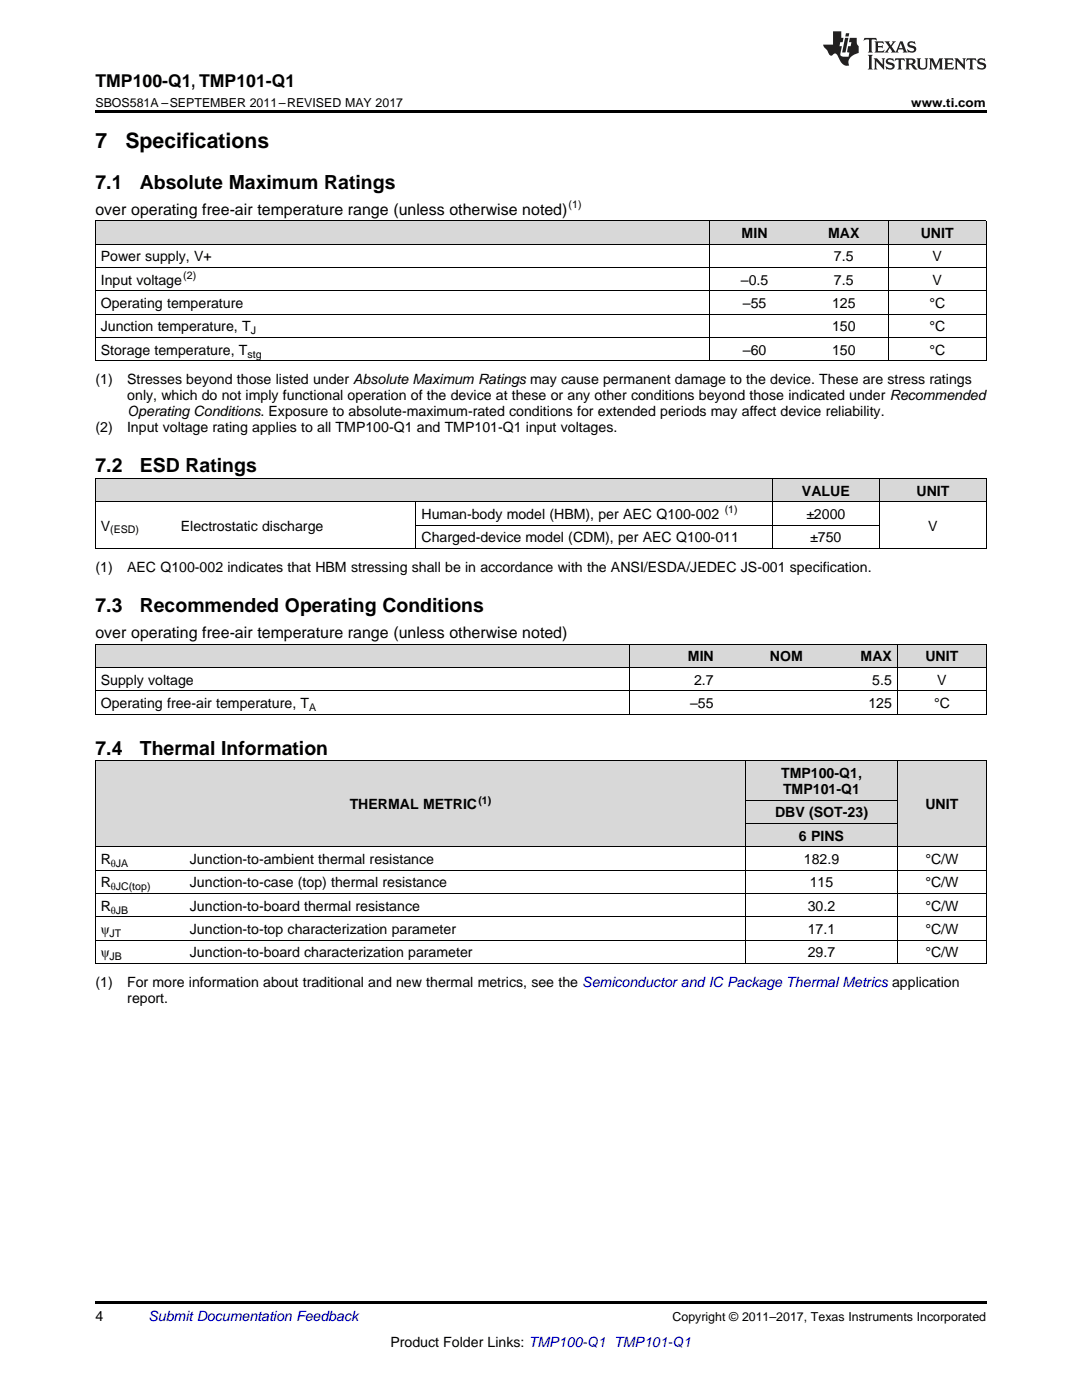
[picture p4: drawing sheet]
<svg xmlns="http://www.w3.org/2000/svg" width="216mm" height="279mm" viewBox="0 0 216 279" stroke-linecap="round" stroke-linejoin="round" font-family="sans-serif">
<defs><g id="words">
<g font-size="4.2">
<text x="19" y="29.6">7</text>
<text x="25" y="29.6">Specifications</text>
</g>
<g font-size="3.9">
<text x="19" y="37.7">7.1</text>
<text x="27.9" y="37.7">Absolute Maximum Ratings</text>
<text x="19" y="94.3">7.2</text>
<text x="27.9" y="94.3">ESD Ratings</text>
<text x="19" y="122.2">7.3</text>
<text x="27.9" y="122.2">Recommended Operating Conditions</text>
<text x="19" y="150.6">7.4</text>
<text x="27.9" y="150.6">Thermal Information</text>
</g>
<text font-size="3.5" x="19" y="17.3">TMP100-Q1, TMP101-Q1</text>
<g font-size="3.2">
<text x="19" y="42.9">over operating free-air temperature range (unless otherwise noted)</text>
<text x="19" y="127.3">over operating free-air temperature range (unless otherwise noted)</text>
</g>
<g font-size="2.8">
<text x="148" y="47.5">MIN</text>
<text x="165.2" y="47.5">MAX</text>
<text x="183.7" y="47.5">UNIT</text>
<text x="20.1" y="52.2">Power supply, V+</text>
<text x="166.4" y="52.2">7.5</text>
<text x="186.1" y="52.2">V</text>
<text x="20.1" y="56.8">Input voltage</text>
<text x="147.8" y="56.8">–0.5</text>
<text x="166.4" y="56.8">7.5</text>
<text x="186.1" y="56.8">V</text>
<text x="20.1" y="61.5">Operating temperature</text>
<text x="148.2" y="61.5">–55</text>
<text x="166" y="61.5">125</text>
<text x="185.5" y="61.5">°C</text>
<text x="20.1" y="66.1">Junction temperature, T</text>
<text x="20.1" y="70.8">Storage temperature, T</text>
<text x="148.2" y="70.8">–60</text>
<text x="166" y="66.1">150</text>
<text x="166" y="70.8">150</text>
<text x="185.5" y="66.1">°C</text>
<text x="185.5" y="70.8">°C</text>
<text x="19" y="76.7">(1)</text>
<text x="25.4" y="76.7">Stresses beyond those listed under Absolute Maximum Ratings may cause permanent damage to the device. These are stress ratings</text>
<text x="25.4" y="79.8">only, which do not imply functional operation of the device at these or any other conditions beyond those indicated under Recommended</text>
<text x="25.4" y="83">Operating Conditions. Exposure to absolute-maximum-rated conditions for extended periods may affect device reliability.</text>
<text x="19" y="86.2">(2)</text>
<text x="25.4" y="86.2">Input voltage rating applies to all TMP100-Q1 and TMP101-Q1 input voltages.</text>
<text x="160" y="98.9">VALUE</text>
<text x="182.9" y="98.9">UNIT</text>
<text x="20.1" y="105.9">V</text>
<text x="36.1" y="105.9">Electrostatic discharge</text>
<text x="84.1" y="103.6">Human-body model (HBM), per AEC Q100-002</text>
<text x="160.9" y="103.6">±2000</text>
<text x="185.2" y="105.9">V</text>
<text x="84.1" y="108.2">Charged-device model (CDM), per AEC Q100-011</text>
<text x="161.7" y="108.2">±750</text>
<text x="19" y="114.1">(1)</text>
<text x="25.4" y="114.1">AEC Q100-002 indicates that HBM stressing shall be in accordance with the ANSI/ESDA/JEDEC JS-001 specification.</text>
<text x="137.3" y="132">MIN</text>
<text x="153.6" y="132">NOM</text>
<text x="171.7" y="132">MAX</text>
<text x="184.6" y="132">UNIT</text>
<text x="20.1" y="136.6">Supply voltage</text>
<text x="138.5" y="136.6">2.7</text>
<text x="174.1" y="136.6">5.5</text>
<text x="187" y="136.6">V</text>
<text x="20.1" y="141.3">Operating free-air temperature, T</text>
<text x="137.7" y="141.3">–55</text>
<text x="173.3" y="141.3">125</text>
<text x="186.4" y="141.3">°C</text>
<text x="155.9" y="155.3">TMP100-Q1,</text>
<text x="69.8" y="161.5">THERMAL METRIC</text>
<text x="156.2" y="158.5">TMP101-Q1</text>
<text x="184.6" y="161.5">UNIT</text>
<text x="154.7" y="163.1">DBV (SOT-23)</text>
<text x="159.4" y="167.8">6 PINS</text>
<text x="20.1" y="172.4">R</text>
<text x="37.9" y="172.4">Junction-to-ambient thermal resistance</text>
<text x="160.4" y="172.4">182.9</text>
<text x="184.6" y="172.4">°C/W</text>
<text x="20.1" y="177.1">R</text>
<text x="37.9" y="177.1">Junction-to-case (top) thermal resistance</text>
<text x="161.6" y="177.1">115</text>
<text x="184.6" y="177.1">°C/W</text>
<text x="20.1" y="181.8">R</text>
<text x="37.9" y="181.8">Junction-to-board thermal resistance</text>
<text x="161.2" y="181.8">30.2</text>
<text x="184.6" y="181.8">°C/W</text>
<text x="20.1" y="186.4">ψ</text>
<text x="20.1" y="191.1">ψ</text>
<text x="37.9" y="186.4">Junction-to-top characterization parameter</text>
<text x="37.9" y="191.1">Junction-to-board characterization parameter</text>
<text x="161.2" y="186.4">17.1</text>
<text x="161.2" y="191.1">29.7</text>
<text x="184.6" y="186.4">°C/W</text>
<text x="184.6" y="191.1">°C/W</text>
<text x="19" y="196.9">(1)</text>
<text x="25.4" y="196.9">For more information about traditional and new thermal metrics, see the Semiconductor and IC Package Thermal Metrics application</text>
<text x="25.4" y="200.1">report.</text>
<text x="19" y="263.6">4</text>
<text x="77.9" y="268.9">Product Folder Links: TMP100-Q1 TMP101-Q1</text>
</g>
<text font-size="2.8" fill="#0000c8" x="29.6" y="263.6">Submit Documentation Feedback</text>
<g font-size="2.5">
<text x="19" y="21.4">SBOS581A –SEPTEMBER 2011–REVISED MAY 2017</text>
<text x="181.8" y="21.4">www.ti.com</text>
<text x="134.2" y="263.6">Copyright © 2011–2017, Texas Instruments Incorporated</text>
</g>
<g font-size="2.1">
<text x="113.5" y="41.6">(1)</text>
<text x="36.6" y="55.7">(2)</text>
<text x="49.4" y="71.4">stg</text>
<text x="50" y="66.7">J</text>
<text x="22" y="106.5">(ESD)</text>
<text x="144.6" y="102.4">(1)</text>
<text x="61.7" y="141.9">A</text>
<text x="95.5" y="160.4">(1)</text>
<text x="22.1" y="173">θJA</text>
<text x="22.1" y="177.7">θJC(top)</text>
<text x="22.1" y="182.3">θJB</text>
<text x="21.9" y="187">JT</text>
<text x="21.9" y="191.6">JB</text>
</g>
</g></defs>
<g fill="#d8d8d8">
<path d="M19 151.9h17.8v17.2h-17.8z"/>
<path d="M36.8 151.9h112v17.2h-112z"/>
<path d="M179.1 151.9h17.7v17.2h-17.7z"/>
<path d="M148.8 164.4h7.1v4.7h-7.1z"/>
<path d="M155.9 164.4h23.2v4.7h-23.2z"/>
<path d="M148.8 159.7h7.1v4.7h-7.1z"/>
<path d="M155.9 159.7h23.2v4.7h-23.2z"/>
<path d="M148.8 151.9h7.1v7.8h-7.1z"/>
<path d="M155.9 151.9h23.2v7.8h-23.2z"/>
<path d="M19 128.6h53.4v4.6h-53.4z"/>
<path d="M72.4 128.6h53.3v4.6h-53.3z"/>
<path d="M125.7 128.6h17.8v4.6h-17.8z"/>
<path d="M143.5 128.6h17.8v4.6h-17.8z"/>
<path d="M161.3 128.6h17.8v4.6h-17.8z"/>
<path d="M179.1 128.6h17.7v4.6h-17.7z"/>
<path d="M19 95.5h16v4.7h-16z"/>
<path d="M35 95.5h48v4.7h-48z"/>
<path d="M83 95.5h71.2v4.7h-71.2z"/>
<path d="M154.2 95.5h21.3v4.7h-21.3z"/>
<path d="M175.5 95.5h21.3v4.7h-21.3z"/>
<path d="M19 44.1h3.6v4.7h-3.6z"/>
<path d="M22.6 44.1h119.1v4.7h-119.1z"/>
<path d="M141.7 44.1h17.8v4.7h-17.8z"/>
<path d="M159.5 44.1h17.8v4.7h-17.8z"/>
<path d="M177.3 44.1h19.5v4.7h-19.5z"/>
</g>
<g fill="#000">
<path d="M19 22h177.8v.5h-177.8zM19 109.5h.2zM82.9 109.5h.1zM154.1 109.5h.1zM175.4 109.5h.1zM196.7 109.5h.1zM19 142.5l.2 .1zM125.6 142.5l.1 .1zM179 142.5l.1 .1zM196.7 142.5l.1 .1zM19 192.3h.2zM148.7 192.3h.1z"/>
<path d="M155.8 192.3h.1zM179 192.3h.1zM196.7 192.3h.1zM19 259.7h177.8v.5h-177.8z"/>
</g>
<g fill="none" stroke="#000" stroke-width=".2">
<path d="M19 58h177.8M19 53.4h177.8M19 48.7h177.8M19 44.1h177.8M19.1 44.1v28M141.7 44.1v28M177.2 44.1v28M196.8 44.1v28M19 72h177.8M19 67.4h177.8M19 62.7h177.8M19 95.5h177.8v14"/>
<path d="M19.1 95.5v14M154.1 95.5v14M175.5 95.5v14M19 109.4h177.8M19 100.1h177.8M83 100.2v9.3M83 104.8h92.5M19 137.8h177.8M19 133.2h177.8M19 128.5h177.8M19.1 128.6v14M125.7 128.6v14"/>
<path d="M179 128.6v14M196.8 128.6v14M19 151.9h177.8M19 142.5h177.8M19.1 151.9v40.4M148.8 151.9v40.4M148.8 159.7h30.2M179 151.9v40.4M196.8 151.9v40.4M19 178.3h177.8M19 173.7h177.8M19 169h177.8"/>
<path d="M148.8 164.3h30.2M19 192.3h177.8M19 187.6h177.8M19 183h177.8"/>
</g>
<g fill="#231f20">
<path d="M172.5 7.6l-.1 .5 .4-.2h.6v.1v2.1l-.2 .4h.9l-.2-.4v-2.1l.1-.1h.5l.5 .2-.2-.5zM174.5 8.3l.2 .3v1.5l-.2 .4h1.8l.2-.6a1.04 1.04 0 0 1-1.3 .2v-.7h.6l.3 .2v-.6l-.3 .2h-.6v-.6l.8-.1 .4 .3-.2-.5zM176.5 8.3l.9 1.1-.9 1.1h.8l-.2-.2 .4-.7 .5 .7-.2 .2h1.5l-.2-.2 .2-.4h.9l.1 .4-.2 .2h1l-.3-.3-.7-1.9h-.5l-.9 2-.8-1 .9-1h-.8l.1 .3-.4 .5-.3-.6 .1-.2zM179.7 8.6l.4 1h-.7zM181.3 8.4a.63 .63 0 0 0-.2 .7 .63 .63 0 0 0 .6 .4l.6 .2 .1 .2a.75 .75 0 0 1-.7 .4 .75 .75 0 0 1-.6-.5l.1 .7 .1-.1a1.11 1.11 0 0 0 1.5-.6 1.13 1.13 0 0 0-1.2-.8l-.1-.4a1.04 1.04 0 0 1 1.2 .2l-.2-.5-.2 .1-.4-.2zM173.2 10.9l.2 .4v2.2l-.2 .4h1l-.3-.4v-2.2l.3-.4zM174.3 11.6l.3 .4v1.5l-.3 .4h.8l-.2-.4v-1.3l1.5 1.7v-1.9l.2-.4h-.7l.2 .4v.9l-1.1-1.3zM177 11.8a.62 .62 0 0 0-.2 .7 .62 .62 0 0 0 .6 .4l.6 .1 .1 .3a.76 .76 0 0 1-.7 .3 .76 .76 0 0 1-.7-.4l.2 .7 .1-.1a1.11 1.11 0 0 0 1.5-.6 1.13 1.13 0 0 0-1.2-.8l-.1-.4a1.04 1.04 0 0 1 1.2 .2l-.2-.6-.2 .1-.5-.1zM178.7 11.6l-.2 .6a.61 .61 0 0 1 .8-.3v1.6l-.2 .4h.9l-.2-.4v-1.6a.63 .63 0 0 1 .7 .3l-.1-.6zM180.6 11.6l.3 .4v1.5l-.3 .4h1l-.2-.2-.1-.8 .6 .2a.76 .76 0 0 0 1.2 .7l-1-1a.58 .58 0 0 0 .6-.5 .58 .58 0 0 0-.5-.6zM181.4 11.9h.1a.45 .45 0 0 1 .5 .1 .45 .45 0 0 1 .1 .5l-.8 .2zM182.9 11.6l.2 .2a2.17 2.17 0 0 0 .3 1.9 .99 .99 0 0 0 1.6-.6v-1.1l.2-.4h-.7l.2 .2a1.92 1.92 0 0 1-.2 1.8 .6 .6 0 0 1-.9-.5v-1.1l.2-.4zM185.4 11.6l.2 .4v1.5l-.2 .4h.7l-.2-.4v-1.4l.8 1.8 .8-1.8v1.4l-.2 .4h.9l-.2-.4v-1.5l.2-.4h-.8l-.6 1.5-.6-1.5zM188.4 11.6l.2 .4v1.5l-.2 .4h1.8l.1-.6a1.04 1.04 0 0 1-1.2 .1v-.6h.5l.4 .2v-.6l-.4 .2h-.5v-.7h.8l.3 .3-.1-.6zM190.5 11.6l.2 .4v1.5l-.2 .4h.7l-.2-.4v-1.3l1.5 1.7v-1.9l.2-.4h-.7l.2 .4v.9l-1.1-1.3zM192.9 11.6l-.1 .6a.61 .61 0 0 1 .7-.3l.1 1.6-.3 .4h1l-.3-.4 .1-1.6a.63 .63 0 0 1 .7 .3l-.1-.6zM195.2 11.8a.62 .62 0 0 0-.2 .7 .62 .62 0 0 0 .6 .4l.6 .1 .1 .3a.76 .76 0 0 1-.7 .3 .76 .76 0 0 1-.6-.4l.1 .7 .1-.1a1.11 1.11 0 0 0 1.6-.6 1.13 1.13 0 0 0-1.3-.8l-.1-.4a1.04 1.04 0 0 1 1.2 .2l-.1-.6-.2 .1-.5-.1z"/>
<path d="M166.2 6.3v2.6h-1.9v.4l.8 .9a.91 .91 0 0 0 1 .8 .56 .56 0 0 1 .5-.3 .56 .56 0 0 1 .5 .3l.4 .8a1.53 1.53 0 0 0 1.9 1.2 1.54 1.54 0 0 1 1-2.1l.9-.3v-1.4a1.52 1.52 0 0 1-.4-1.6h-1.3l-.2 .8h.5l-.2 .8h-.5l-.1 1v.2l.4 .1-.2 .8a1.93 1.93 0 0 1-1.6-.3l.3-1.8h-.5l.2-.8h.4l.2-.8h-.4v-1.3zM168.6 7.6l-.6 2.9h.7l.6-2.9zM168.8 6.6l-.1 .7h.6l.2-.7z"/>
</g>
<use href="#words"/>
</svg>
